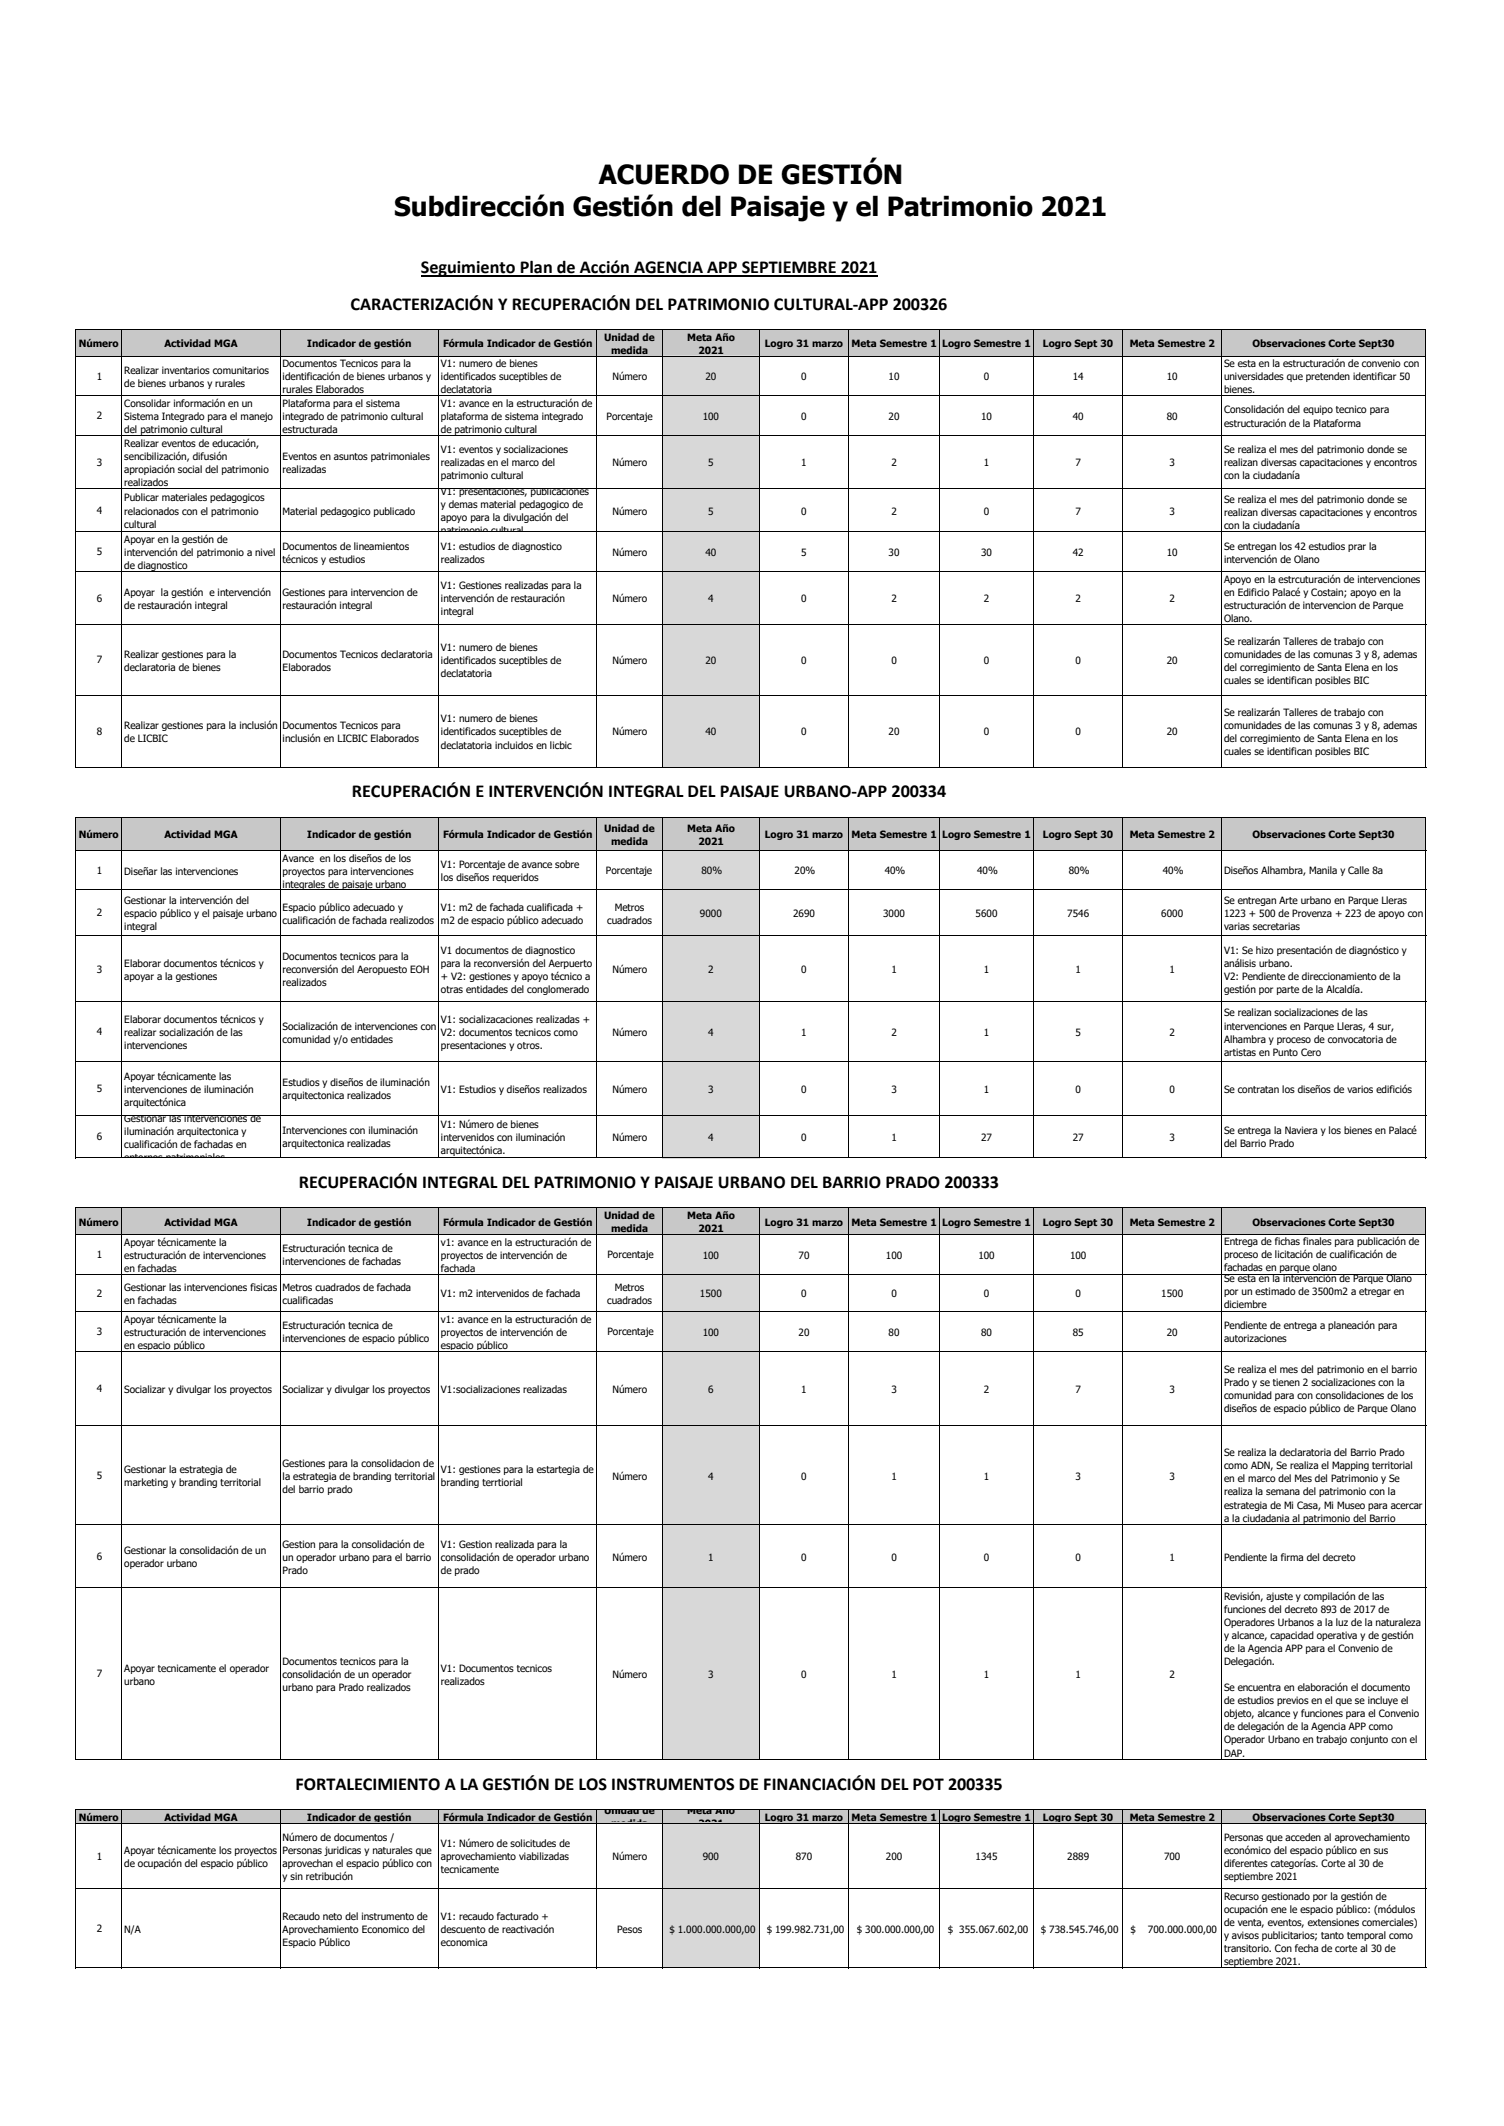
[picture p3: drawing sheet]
<svg xmlns="http://www.w3.org/2000/svg" width="210mm" height="297mm" viewBox="0 0 210 297" stroke-linecap="round" stroke-linejoin="round" font-family="sans-serif">
<defs><g id="words">
<g font-size="3.7">
<text x="83.6" y="25.7">ACUERDO DE GESTIÓN</text>
<text x="55" y="30.2">Subdirección Gestión del Paisaje y el Patrimonio 2021</text>
</g>
<g font-size="2.5">
<text x="58.8" y="38.1">Seguimiento Plan de Acción AGENCIA APP SEPTIEMBRE 2021</text>
<text x="48.9" y="43.2">CARACTERIZACIÓN Y RECUPERACIÓN DEL PATRIMONIO CULTURAL-APP 200326</text>
<text x="49.1" y="111.3">RECUPERACIÓN E INTERVENCIÓN INTEGRAL DEL PAISAJE URBANO-APP 200334</text>
<text x="41.7" y="165.9">RECUPERACIÓN INTEGRAL DEL PATRIMONIO Y PAISAJE URBANO DEL BARRIO PRADO 200333</text>
<text x="41.2" y="249.9">FORTALECIMIENTO A LA GESTIÓN DE LOS INSTRUMENTOS DE FINANCIACIÓN DEL POT 200335</text>
</g>
<g font-size="1.4">
<text x="84.3" y="47.6">Unidad de</text>
<text x="95.9" y="47.6">Meta Año</text>
<text x="11" y="48.5">Número</text>
<text x="13.5" y="53">1</text>
<text x="17.4" y="52.2">Realizar inventarios comunitarios</text>
<text x="22.9" y="48.5">Actividad MGA</text>
<text x="39.5" y="51.3">Documentos Tecnicos para la</text>
<text x="39.5" y="53.1">identificación de bienes urbanos y</text>
<text x="42.9" y="48.5">Indicador de gestión</text>
<text x="61.6" y="51.3">V1: numero de bienes</text>
<text x="61.6" y="53.1">identificados suceptibles de</text>
<text x="61.9" y="48.5">Fórmula Indicador de Gestión</text>
<text x="85.3" y="49.4">medida</text>
<text x="85.5" y="53.1">Número</text>
<text x="97.5" y="49.4">2021</text>
<text x="98.5" y="53.1">20</text>
<text x="106.8" y="48.5">Logro 31 marzo</text>
<text x="111.9" y="53.1">0</text>
<text x="118.9" y="48.5">Meta Semestre 1</text>
<text x="124.1" y="53.1">10</text>
<text x="131.6" y="48.5">Logro Semestre 1</text>
<text x="137.4" y="53.1">0</text>
<text x="145.6" y="48.5">Logro Sept 30</text>
<text x="149.8" y="53.1">14</text>
<text x="157.7" y="48.5">Meta Semestre 2</text>
<text x="162.9" y="53.1">10</text>
<text x="170.9" y="51.3">Se esta en la estructuración de convenio con</text>
<text x="170.9" y="53.1">universidades que pretenden identificar 50</text>
<text x="174.9" y="48.5">Observaciones Corte Sept30</text>
<text x="13.5" y="58.6">2</text>
<text x="17.4" y="54">de bienes urbanos y rurales</text>
<text x="17.4" y="56.9">Consolidar información en un</text>
<text x="17.4" y="58.7">Sistema Integrado para el manejo</text>
<text x="39.5" y="55">rurales Elaborados</text>
<text x="39.5" y="56.9">Plataforma para el sistema</text>
<text x="39.5" y="58.7">integrado de patrimonio cultural</text>
<text x="61.6" y="55">declatatoria</text>
<text x="61.6" y="56.9">V1: avance en la estructuración de</text>
<text x="61.6" y="58.7">plataforma de sistema integrado</text>
<text x="84.7" y="58.7">Porcentaje</text>
<text x="98.1" y="58.7">100</text>
<text x="111.9" y="58.7">0</text>
<text x="124.1" y="58.7">20</text>
<text x="137" y="58.7">10</text>
<text x="149.8" y="58.7">40</text>
<text x="162.9" y="58.7">80</text>
<text x="170.9" y="55">bienes.</text>
<text x="170.9" y="57.7">Consolidación del equipo tecnico para</text>
<text x="170.9" y="59.6">estructuración de la Plataforma</text>
<text x="13.5" y="65">3</text>
<text x="17.4" y="60.5">del patrimonio cultural</text>
<text x="17.4" y="62.4">Realizar eventos de educación,</text>
<text x="17.4" y="64.2">sencibilización, difusión</text>
<text x="39.5" y="60.5">estructurada</text>
<text x="39.5" y="64.2">Eventos en asuntos patrimoniales</text>
<text x="61.6" y="60.5">de patrimonio cultural</text>
<text x="61.6" y="63.3">V1: eventos y socializaciones</text>
<text x="61.6" y="65.1">realizadas en el marco del</text>
<text x="85.5" y="65.1">Número</text>
<text x="98.9" y="65.1">5</text>
<text x="111.9" y="65.1">1</text>
<text x="124.4" y="65.1">2</text>
<text x="137.4" y="65.1">1</text>
<text x="150.1" y="65.1">7</text>
<text x="163.3" y="65.1">3</text>
<text x="170.9" y="63.3">Se realiza el mes del patrimonio donde se</text>
<text x="170.9" y="65.1">realizan diversas capacitaciones y encontros</text>
<text x="13.5" y="71.8">4</text>
<text x="17.4" y="66.1">apropiación social del patrimonio</text>
<text x="17.4" y="67.9">realizados</text>
<text x="17.4" y="70">Publicar materiales pedagogicos</text>
<text x="17.4" y="71.9">relacionados con el patrimonio</text>
<text x="39.5" y="66.1">realizadas</text>
<text x="39.5" y="71.9">Material pedagogico publicado</text>
<text x="61.6" y="66.9">patrimonio cultural</text>
<text x="61.6" y="69.1">V1: presentaciones, publicaciones</text>
<text x="61.6" y="71">y demas material pedagogico de</text>
<text x="85.5" y="71.9">Número</text>
<text x="98.9" y="71.9">5</text>
<text x="111.9" y="71.9">0</text>
<text x="124.4" y="71.9">2</text>
<text x="137.4" y="71.9">0</text>
<text x="150.1" y="71.9">7</text>
<text x="163.3" y="71.9">3</text>
<text x="170.9" y="66.9">con la ciudadanía</text>
<text x="170.9" y="70.2">Se realiza el mes del patrimonio donde se</text>
<text x="13.5" y="77.6">5</text>
<text x="17.4" y="73.7">cultural</text>
<text x="17.4" y="75.9">Apoyar en la gestión de</text>
<text x="17.4" y="77.7">intervención del patrimonio a nivel</text>
<text x="39.5" y="76.8">Documentos de lineamientos</text>
<text x="61.6" y="72.8">apoyo para la divulgación del</text>
<text x="61.6" y="74.6">patrimonio cultural.</text>
<text x="61.6" y="76.8">V1: estudios de diagnostico</text>
<text x="85.5" y="77.7">Número</text>
<text x="98.5" y="77.7">40</text>
<text x="111.9" y="77.7">5</text>
<text x="124.1" y="77.7">30</text>
<text x="137" y="77.7">30</text>
<text x="149.8" y="77.7">42</text>
<text x="162.9" y="77.7">10</text>
<text x="170.9" y="72">realizan diversas capacitaciones y encontros</text>
<text x="170.9" y="73.8">con la ciudadanía</text>
<text x="170.9" y="76.8">Se entregan los 42 estudios prar la</text>
<text x="17.4" y="79.5">de diagnostico</text>
<text x="17.4" y="83.2">Apoyar la gestión e intervención</text>
<text x="39.5" y="78.6">técnicos y estudios</text>
<text x="39.5" y="83.2">Gestiones para intervencion de</text>
<text x="61.6" y="78.6">realizados</text>
<text x="61.6" y="82.3">V1: Gestiones realizadas para la</text>
<text x="170.9" y="78.6">intervención de Olano</text>
<text x="170.9" y="81.4">Apoyo en la estrcuturación de intervenciones</text>
<text x="170.9" y="83.2">en Edificio Palacé y Costain; apoyo en la</text>
<text x="13.5" y="84">6</text>
<text x="17.4" y="85.1">de restauración integral</text>
<text x="39.5" y="85.1">restauración integral</text>
<text x="61.6" y="84.1">intervención de restauración</text>
<text x="61.6" y="86">integral</text>
<text x="85.5" y="84.1">Número</text>
<text x="98.9" y="84.1">4</text>
<text x="111.9" y="84.1">0</text>
<text x="124.4" y="84.1">2</text>
<text x="137.4" y="84.1">2</text>
<text x="150.1" y="84.1">2</text>
<text x="163.3" y="84.1">2</text>
<text x="170.9" y="85.1">estructuración de intervencion de Parque</text>
<text x="170.9" y="86.9">Olano.</text>
<text x="13.5" y="92.6">7</text>
<text x="17.4" y="91.8">Realizar gestiones para la</text>
<text x="17.4" y="93.7">declaratoria de bienes</text>
<text x="39.5" y="91.8">Documentos Tecnicos declaratoria</text>
<text x="39.5" y="93.7">Elaborados</text>
<text x="61.6" y="90.9">V1: numero de bienes</text>
<text x="61.6" y="92.8">identificados suceptibles de</text>
<text x="61.6" y="94.6">declatatoria</text>
<text x="85.5" y="92.8">Número</text>
<text x="98.5" y="92.8">20</text>
<text x="111.9" y="92.8">0</text>
<text x="124.4" y="92.8">0</text>
<text x="137.4" y="92.8">0</text>
<text x="150.1" y="92.8">0</text>
<text x="162.9" y="92.8">20</text>
<text x="170.9" y="90">Se realizarán Talleres de trabajo con</text>
<text x="170.9" y="91.8">comunidades de las comunas 3 y 8, ademas</text>
<text x="170.9" y="93.7">del corregimiento de Santa Elena en los</text>
<text x="170.9" y="95.5">cuales se identifican posibles BIC</text>
<text x="17.4" y="101.8">Realizar gestiones para la inclusión</text>
<text x="39.5" y="101.8">Documentos Tecnicos para</text>
<text x="61.6" y="100.9">V1: numero de bienes</text>
<text x="170.9" y="100">Se realizarán Talleres de trabajo con</text>
<text x="170.9" y="101.8">comunidades de las comunas 3 y 8, ademas</text>
<text x="13.5" y="102.6">8</text>
<text x="17.4" y="103.6">de LICBIC</text>
<text x="39.5" y="103.6">inclusión en LICBIC Elaborados</text>
<text x="61.6" y="102.7">identificados suceptibles de</text>
<text x="61.6" y="104.5">declatatoria incluidos en licbic</text>
<text x="85.5" y="102.7">Número</text>
<text x="98.5" y="102.7">40</text>
<text x="111.9" y="102.7">0</text>
<text x="124.1" y="102.7">20</text>
<text x="137.4" y="102.7">0</text>
<text x="150.1" y="102.7">0</text>
<text x="162.9" y="102.7">20</text>
<text x="170.9" y="103.6">del corregimiento de Santa Elena en los</text>
<text x="170.9" y="105.5">cuales se identifican posibles BIC</text>
<text x="11" y="117.1">Número</text>
<text x="22.9" y="117.1">Actividad MGA</text>
<text x="42.9" y="117.1">Indicador de gestión</text>
<text x="61.9" y="117.1">Fórmula Indicador de Gestión</text>
<text x="84.3" y="116.1">Unidad de</text>
<text x="85.3" y="118">medida</text>
<text x="95.9" y="116.1">Meta Año</text>
<text x="97.5" y="118">2021</text>
<text x="106.8" y="117.1">Logro 31 marzo</text>
<text x="118.9" y="117.1">Meta Semestre 1</text>
<text x="131.6" y="117.1">Logro Semestre 1</text>
<text x="145.6" y="117.1">Logro Sept 30</text>
<text x="157.7" y="117.1">Meta Semestre 2</text>
<text x="174.9" y="117.1">Observaciones Corte Sept30</text>
<text x="13.5" y="122">1</text>
<text x="17.4" y="122.2">Diseñar las intervenciones</text>
<text x="39.5" y="120.3">Avance en los diseños de los</text>
<text x="39.5" y="122.2">proyectos para intervenciones</text>
<text x="39.5" y="124">integrales de paisaje urbano</text>
<text x="61.6" y="121.2">V1: Porcentaje de avance sobre</text>
<text x="61.6" y="123">los diseños requeridos</text>
<text x="84.6" y="122">Porcentaje</text>
<text x="97.9" y="122">80%</text>
<text x="110.9" y="122">20%</text>
<text x="123.5" y="122">40%</text>
<text x="136.4" y="122">40%</text>
<text x="149.2" y="122">80%</text>
<text x="162.3" y="122">40%</text>
<text x="170.9" y="122">Diseños Alhambra, Manila y Calle 8a</text>
<text x="13.5" y="128">2</text>
<text x="17.4" y="126.3">Gestionar la intervención del</text>
<text x="17.4" y="128.1">espacio público y el paisaje urbano</text>
<text x="17.4" y="129.9">integral</text>
<text x="39.5" y="127.2">Espacio público adecuado y</text>
<text x="39.5" y="129">cualificación de fachada realizodos</text>
<text x="61.6" y="127.2">V1: m2 de fachada cualificada +</text>
<text x="61.6" y="129">m2 de espacio público adecuado</text>
<text x="84.8" y="129">cuadrados</text>
<text x="85.8" y="127.2">Metros</text>
<text x="97.7" y="128.1">9000</text>
<text x="110.7" y="128.1">2690</text>
<text x="123.3" y="128.1">3000</text>
<text x="136.2" y="128.1">5600</text>
<text x="149" y="128.1">7546</text>
<text x="162.1" y="128.1">6000</text>
<text x="170.9" y="126.3">Se entregan Arte urbano en Parque Lleras</text>
<text x="170.9" y="128.1">1223 + 500 de Provenza + 223 de apoyo con</text>
<text x="170.9" y="129.9">varias secretarias</text>
<text x="13.5" y="135.8">3</text>
<text x="17.4" y="135">Elaborar documentos técnicos y</text>
<text x="17.4" y="136.8">apoyar a la gestiones</text>
<text x="39.5" y="134.1">Documentos tecnicos para la</text>
<text x="39.5" y="135.9">reconversión del Aeropuesto EOH</text>
<text x="39.5" y="137.7">realizados</text>
<text x="61.6" y="133.2">V1 documentos de diagnostico</text>
<text x="61.6" y="135">para la reconversión del Aerpuerto</text>
<text x="61.6" y="136.8">+ V2: gestiones y apoyo técnico a</text>
<text x="85.5" y="135.9">Número</text>
<text x="98.9" y="135.9">2</text>
<text x="111.9" y="135.9">0</text>
<text x="124.4" y="135.9">1</text>
<text x="137.4" y="135.9">1</text>
<text x="150.1" y="135.9">1</text>
<text x="163.3" y="135.9">1</text>
<text x="170.9" y="133.2">V1: Se hizo presentación de diagnóstico y</text>
<text x="170.9" y="135">análisis urbano.</text>
<text x="170.9" y="136.8">V2: Pendiente de direccionamiento de la</text>
<text x="17.4" y="142.9">Elaborar documentos técnicos y</text>
<text x="39.5" y="143.8">Socialización de intervenciones con</text>
<text x="61.6" y="138.7">otras entidades del conglomerado</text>
<text x="61.6" y="142.9">V1: socializacaciones realizadas +</text>
<text x="170.9" y="138.7">gestión por parte de la Alcaldía.</text>
<text x="170.9" y="142">Se realizan socializaciones de las</text>
<text x="170.9" y="143.8">intervenciones en Parque Lleras, 4 sur,</text>
<text x="13.5" y="144.6">4</text>
<text x="17.4" y="144.7">realizar socialización de las</text>
<text x="17.4" y="146.5">intervenciones</text>
<text x="39.5" y="145.6">comunidad y/o entidades</text>
<text x="61.6" y="144.7">V2: documentos tecnicos como</text>
<text x="61.6" y="146.5">presentaciones y otros.</text>
<text x="85.5" y="144.7">Número</text>
<text x="98.9" y="144.7">4</text>
<text x="111.9" y="144.7">1</text>
<text x="124.4" y="144.7">2</text>
<text x="137.4" y="144.7">1</text>
<text x="150.1" y="144.7">5</text>
<text x="163.3" y="144.7">2</text>
<text x="170.9" y="145.6">Alhambra y proceso de convocatoria de</text>
<text x="170.9" y="147.4">artistas en Punto Cero</text>
<text x="13.5" y="152.5">5</text>
<text x="17.4" y="150.8">Apoyar técnicamente las</text>
<text x="17.4" y="152.6">intervenciones de iluminación</text>
<text x="17.4" y="154.4">arquitectónica</text>
<text x="39.5" y="151.7">Estudios y diseños de iluminación</text>
<text x="39.5" y="153.5">arquitectonica realizados</text>
<text x="61.6" y="152.6">V1: Estudios y diseños realizados</text>
<text x="85.5" y="152.6">Número</text>
<text x="98.9" y="152.6">3</text>
<text x="111.9" y="152.6">0</text>
<text x="124.4" y="152.6">3</text>
<text x="137.4" y="152.6">1</text>
<text x="150.1" y="152.6">0</text>
<text x="163.3" y="152.6">0</text>
<text x="170.9" y="152.6">Se contratan los diseños de varios edificiós</text>
<text x="13.5" y="159.2">6</text>
<text x="17.4" y="156.7">Gestionar las intervenciones de</text>
<text x="17.4" y="158.5">iluminación arquitectonica y</text>
<text x="17.4" y="160.3">cualificación de fachadas en</text>
<text x="39.5" y="158.4">Intervenciones con iluminación</text>
<text x="39.5" y="160.3">arquitectonica realizadas</text>
<text x="61.6" y="157.5">V1: Número de bienes</text>
<text x="61.6" y="159.4">intervenidos con iluminación</text>
<text x="61.6" y="161.2">arquitectónica.</text>
<text x="85.5" y="159.4">Número</text>
<text x="98.9" y="159.4">4</text>
<text x="111.9" y="159.4">0</text>
<text x="124.4" y="159.4">1</text>
<text x="137" y="159.4">27</text>
<text x="149.8" y="159.4">27</text>
<text x="163.3" y="159.4">3</text>
<text x="170.9" y="158.4">Se entrega la Naviera y los bienes en Palacé</text>
<text x="170.9" y="160.3">del Barrio Prado</text>
<text x="17.4" y="162.1">entornos patrimoniales</text>
<text x="11" y="171.2">Número</text>
<text x="17.4" y="174">Apoyar técnicamente la</text>
<text x="22.9" y="171.2">Actividad MGA</text>
<text x="42.9" y="171.2">Indicador de gestión</text>
<text x="61.6" y="174">v1: avance en la estructuración de</text>
<text x="61.9" y="171.2">Fórmula Indicador de Gestión</text>
<text x="84.3" y="170.2">Unidad de</text>
<text x="85.3" y="172.1">medida</text>
<text x="95.9" y="170.2">Meta Año</text>
<text x="97.5" y="172.1">2021</text>
<text x="106.8" y="171.2">Logro 31 marzo</text>
<text x="118.9" y="171.2">Meta Semestre 1</text>
<text x="131.6" y="171.2">Logro Semestre 1</text>
<text x="145.6" y="171.2">Logro Sept 30</text>
<text x="157.7" y="171.2">Meta Semestre 2</text>
<text x="170.9" y="173.8">Entrega de fichas finales para publicación de</text>
<text x="174.9" y="171.2">Observaciones Corte Sept30</text>
<text x="13.5" y="175.7">1</text>
<text x="17.4" y="175.8">estructuración de intervenciones</text>
<text x="17.4" y="177.6">en fachadas</text>
<text x="39.5" y="174.9">Estructuración tecnica de</text>
<text x="39.5" y="176.7">intervenciones de fachadas</text>
<text x="61.6" y="175.8">proyectos de intervención de</text>
<text x="61.6" y="177.6">fachada</text>
<text x="84.8" y="175.7">Porcentaje</text>
<text x="98.1" y="175.8">100</text>
<text x="111.5" y="175.8">70</text>
<text x="123.7" y="175.8">100</text>
<text x="136.6" y="175.8">100</text>
<text x="149.4" y="175.8">100</text>
<text x="170.9" y="175.7">proceso de licitación de cualificación de</text>
<text x="170.9" y="177.5">fachadas en parque olano</text>
<text x="170.9" y="179.1">Se esta en la intervención de Parque Olano</text>
<text x="13.5" y="181.1">2</text>
<text x="17.4" y="180.3">Gestionar las intervenciones fisicas</text>
<text x="17.4" y="182.1">en fachadas</text>
<text x="17.4" y="184.8">Apoyar técnicamente la</text>
<text x="39.5" y="180.3">Metros cuadrados de fachada</text>
<text x="39.5" y="182.1">cualificadas</text>
<text x="39.5" y="185.7">Estructuración tecnica de</text>
<text x="61.6" y="181.2">V1: m2 intervenidos de fachada</text>
<text x="61.6" y="184.8">v1: avance en la estructuración de</text>
<text x="84.8" y="182.1">cuadrados</text>
<text x="85.8" y="180.3">Metros</text>
<text x="97.7" y="181.2">1500</text>
<text x="111.9" y="181.2">0</text>
<text x="124.4" y="181.2">0</text>
<text x="137.4" y="181.2">0</text>
<text x="150.1" y="181.2">0</text>
<text x="162.1" y="181.2">1500</text>
<text x="170.9" y="180.9">por un estimado de 3500m2 a etregar en</text>
<text x="170.9" y="182.7">diciembre</text>
<text x="170.9" y="185.7">Pendiente de entrega a planeación para</text>
<text x="13.5" y="186.5">3</text>
<text x="17.4" y="186.6">estructuración de intervenciones</text>
<text x="17.4" y="188.4">en espacio público</text>
<text x="39.5" y="187.5">intervenciones de espacio público</text>
<text x="61.6" y="186.6">proyectos de intervención de</text>
<text x="61.6" y="188.4">espacio público</text>
<text x="84.8" y="186.5">Porcentaje</text>
<text x="98.1" y="186.6">100</text>
<text x="111.5" y="186.6">20</text>
<text x="124.1" y="186.6">80</text>
<text x="137" y="186.6">80</text>
<text x="149.8" y="186.6">85</text>
<text x="162.9" y="186.6">20</text>
<text x="170.9" y="187.5">autorizaciones</text>
<text x="170.9" y="191.8">Se realiza el mes del patrimonio en el barrio</text>
<text x="13.5" y="194.4">4</text>
<text x="17.4" y="194.6">Socializar y divulgar los proyectos</text>
<text x="39.5" y="194.6">Socializar y divulgar los proyectos</text>
<text x="61.6" y="194.6">V1:socializaciones realizadas</text>
<text x="85.5" y="194.6">Número</text>
<text x="98.9" y="194.6">6</text>
<text x="111.9" y="194.6">1</text>
<text x="124.4" y="194.6">3</text>
<text x="137.4" y="194.6">2</text>
<text x="150.1" y="194.6">7</text>
<text x="163.3" y="194.6">3</text>
<text x="170.9" y="193.6">Prado y se tienen 2 socializaciones con la</text>
<text x="170.9" y="195.4">comunidad para con consolidaciones de los</text>
<text x="170.9" y="197.3">diseños de espacio público de Parque Olano</text>
<text x="170.9" y="203.4">Se realiza la declaratoria del Barrio Prado</text>
<text x="13.5" y="206.5">5</text>
<text x="17.4" y="205.7">Gestionar la estrategia de</text>
<text x="17.4" y="207.6">marketing y branding territorial</text>
<text x="39.5" y="204.8">Gestiones para la consolidacion de</text>
<text x="39.5" y="206.7">la estrategia de branding territorial</text>
<text x="39.5" y="208.5">del barrio prado</text>
<text x="61.6" y="205.7">V1: gestiones para la estartegia de</text>
<text x="61.6" y="207.6">branding terrtiorial</text>
<text x="85.5" y="206.7">Número</text>
<text x="98.9" y="206.7">4</text>
<text x="111.9" y="206.7">0</text>
<text x="124.4" y="206.7">1</text>
<text x="137.4" y="206.7">1</text>
<text x="150.1" y="206.7">3</text>
<text x="163.3" y="206.7">3</text>
<text x="170.9" y="205.2">como ADN, Se realiza el Mapping territorial</text>
<text x="170.9" y="207">en el marco del Mes del Patrimonio y Se</text>
<text x="170.9" y="208.9">realiza la semana del patrimonio con la</text>
<text x="170.9" y="210.7">estrategia de Mi Casa, Mi Museo para acercar</text>
<text x="170.9" y="212.5">a la ciudadania al patrimonio del Barrio</text>
<text x="13.5" y="217.9">6</text>
<text x="17.4" y="217.1">Gestionar la consolidación de un</text>
<text x="17.4" y="218.9">operador urbano</text>
<text x="39.5" y="216.1">Gestion para la consolidación de</text>
<text x="39.5" y="218">un operador urbano para el barrio</text>
<text x="39.5" y="219.8">Prado</text>
<text x="61.6" y="216.1">V1: Gestion realizada para la</text>
<text x="61.6" y="218">consolidación de operador urbano</text>
<text x="61.6" y="219.8">de prado</text>
<text x="85.5" y="218">Número</text>
<text x="98.9" y="218">1</text>
<text x="111.9" y="218">0</text>
<text x="124.4" y="218">0</text>
<text x="137.4" y="218">0</text>
<text x="150.1" y="218">0</text>
<text x="163.3" y="218">1</text>
<text x="170.9" y="218">Pendiente la firma del decreto</text>
<text x="170.9" y="223.5">Revisión, ajuste y compilación de las</text>
<text x="170.9" y="225.3">funciones del decreto 893 de 2017 de</text>
<text x="170.9" y="227.1">Operadores Urbanos a la luz de la naturaleza</text>
<text x="17.4" y="233.5">Apoyar tecnicamente el operador</text>
<text x="39.5" y="232.6">Documentos tecnicos para la</text>
<text x="61.6" y="233.5">V1: Documentos tecnicos</text>
<text x="170.9" y="228.9">y alcance, capacidad operativa y de gestión</text>
<text x="170.9" y="230.8">de la Agencia APP para el Convenio de</text>
<text x="170.9" y="232.6">Delegación.</text>
<text x="13.5" y="234.3">7</text>
<text x="17.4" y="235.3">urbano</text>
<text x="39.5" y="234.4">consolidación de un operador</text>
<text x="39.5" y="236.2">urbano para Prado realizados</text>
<text x="61.6" y="235.3">realizados</text>
<text x="85.5" y="234.4">Número</text>
<text x="98.9" y="234.4">3</text>
<text x="111.9" y="234.4">0</text>
<text x="124.4" y="234.4">1</text>
<text x="137.4" y="234.4">1</text>
<text x="150.1" y="234.4">1</text>
<text x="163.3" y="234.4">2</text>
<text x="170.9" y="236.2">Se encuentra en elaboración el documento</text>
<text x="170.9" y="238">de estudios previos en el que se incluye el</text>
<text x="170.9" y="239.9">objeto, alcance y funciones para el Convenio</text>
<text x="170.9" y="241.7">de delegación de la Agencia APP como</text>
<text x="170.9" y="243.5">Operador Urbano en trabajo conjunto con el</text>
<text x="170.9" y="245.3">DAP.</text>
<text x="11" y="254.3">Número</text>
<text x="22.9" y="254.3">Actividad MGA</text>
<text x="39.5" y="257.1">Número de documentos /</text>
<text x="42.9" y="254.3">Indicador de gestión</text>
<text x="61.6" y="258">V1: Número de solicitudes de</text>
<text x="61.9" y="254.3">Fórmula Indicador de Gestión</text>
<text x="84.3" y="253.4">Unidad de</text>
<text x="85.3" y="255.2">medida</text>
<text x="95.9" y="253.4">Meta Año</text>
<text x="97.5" y="255.2">2021</text>
<text x="106.8" y="254.3">Logro 31 marzo</text>
<text x="118.9" y="254.3">Meta Semestre 1</text>
<text x="131.6" y="254.3">Logro Semestre 1</text>
<text x="145.6" y="254.3">Logro Sept 30</text>
<text x="157.7" y="254.3">Meta Semestre 2</text>
<text x="170.9" y="257.1">Personas que acceden al aprovechamiento</text>
<text x="174.9" y="254.3">Observaciones Corte Sept30</text>
<text x="13.5" y="259.7">1</text>
<text x="17.4" y="258.9">Apoyar técnicamente los proyectos</text>
<text x="17.4" y="260.7">de ocupación del espacio público</text>
<text x="39.5" y="258.9">Personas juridicas y naturales que</text>
<text x="39.5" y="260.7">aprovechan el espacio público con</text>
<text x="39.5" y="262.6">y sin retribución</text>
<text x="61.6" y="259.8">aprovechamiento viabilizadas</text>
<text x="61.6" y="261.6">tecnicamente</text>
<text x="85.5" y="259.8">Número</text>
<text x="98.1" y="259.8">900</text>
<text x="111.1" y="259.8">870</text>
<text x="123.7" y="259.8">200</text>
<text x="136.2" y="259.8">1345</text>
<text x="149" y="259.8">2889</text>
<text x="162.5" y="259.8">700</text>
<text x="170.9" y="258.9">económico del espacio público en sus</text>
<text x="170.9" y="260.7">diferentes categorías. Corte al 30 de</text>
<text x="170.9" y="262.6">septiembre 2021</text>
<text x="13.5" y="269.8">2</text>
<text x="17.4" y="269.9">N/A</text>
<text x="39.5" y="268.1">Recaudo neto del instrumento de</text>
<text x="39.5" y="269.9">Aprovechamiento Economico del</text>
<text x="61.6" y="268.1">V1: recaudo facturado +</text>
<text x="61.6" y="269.9">descuento de reactivación</text>
<text x="86.2" y="269.9">Pesos</text>
<text x="93.4" y="269.9">$ 1.000.000.000,00</text>
<text x="107" y="269.9">$ 199.982.731,00</text>
<text x="119.6" y="269.9">$ 300.000.000,00</text>
<text x="132.3" y="269.9">$ 355.067.602,00</text>
<text x="145.3" y="269.9">$ 738.545.746,00</text>
<text x="157.8" y="269.9">$</text>
<text x="160.3" y="269.9">700.000.000,00</text>
<text x="170.9" y="265.4">Recurso gestionado por la gestión de</text>
<text x="170.9" y="267.2">ocupación ene le espacio público: (módulos</text>
<text x="170.9" y="269">de venta, eventos, extensiones comerciales)</text>
<text x="39.5" y="271.7">Espacio Público</text>
<text x="61.6" y="271.7">economica</text>
<text x="170.9" y="270.8">y avisos publicitarios; tanto temporal como</text>
<text x="170.9" y="272.7">transitorio. Con fecha de corte al 30 de</text>
<text x="170.9" y="274.5">septiembre 2021.</text>
</g>
</g></defs>
<path d="M10.5 46h188.6v3.7h-188.6z" fill-rule="evenodd" fill="#c8c8c8"/>
<g fill="#d8d8d8">
<path d="M92.4 49.7h13.6v5.6h-13.6z" fill-rule="evenodd"/>
<path d="M92.4 55.3h13.6v5.6h-13.6z" fill-rule="evenodd"/>
<path d="M92.4 60.8h13.6v7.4h-13.6z" fill-rule="evenodd"/>
<path d="M92.4 68.2h13.6v6.1h-13.6z" fill-rule="evenodd"/>
<path d="M92.4 74.3h13.6v5.6h-13.6z" fill-rule="evenodd"/>
<path d="M92.4 79.8h13.6v7.4h-13.6z" fill-rule="evenodd"/>
<path d="M92.4 87.2h13.6v9.9h-13.6z" fill-rule="evenodd"/>
<path d="M92.4 97h13.6v10.2h-13.6z" fill-rule="evenodd"/>
</g>
<path d="M10.5 114.1h188.6v4.7h-188.6z" fill-rule="evenodd" fill="#c8c8c8"/>
<g fill="#d8d8d8">
<path d="M92.4 118.7h13.6v5.6h-13.6z" fill-rule="evenodd"/>
<path d="M92.4 124.3h13.6v6.4h-13.6z" fill-rule="evenodd"/>
<path d="M92.4 130.7h13.6v9.2h-13.6z" fill-rule="evenodd"/>
<path d="M92.4 139.9h13.6v8.3h-13.6z" fill-rule="evenodd"/>
<path d="M92.4 148.2h13.6v7.6h-13.6z" fill-rule="evenodd"/>
<path d="M92.4 155.7h13.6v6h-13.6z" fill-rule="evenodd"/>
</g>
<path d="M10.5 168.7h188.6v3.7h-188.6z" fill-rule="evenodd" fill="#c8c8c8"/>
<g fill="#d8d8d8">
<path d="M92.4 172.4h13.6v5.6h-13.6z" fill-rule="evenodd"/>
<path d="M92.4 177.9h13.6v5.3h-13.6z" fill-rule="evenodd"/>
<path d="M92.4 183.2h13.6v5.6h-13.6z" fill-rule="evenodd"/>
<path d="M92.4 188.7h13.6v10.4h-13.6z" fill-rule="evenodd"/>
<path d="M92.4 199.1h13.6v13.9h-13.6z" fill-rule="evenodd"/>
<path d="M92.4 212.9h13.6v8.9h-13.6z" fill-rule="evenodd"/>
<path d="M92.4 221.7h13.6v24.1h-13.6z" fill-rule="evenodd"/>
</g>
<path d="M10.5 252.7h188.6v1.9h-188.6z" fill-rule="evenodd" fill="#c8c8c8"/>
<g fill="#d8d8d8">
<path d="M92.4 254.6h13.6v9.2h-13.6z" fill-rule="evenodd"/>
<path d="M92.4 263.7h13.6v11.2h-13.6z" fill-rule="evenodd"/>
</g>
<path d="M58.8 38.5h63.7" fill="none" stroke="#000" stroke-width=".17"/>
<g fill="none" stroke="#000" stroke-width=".14">
<path d="M10.5 46v61.2M10.6 46h188.5M10.6 49.7h188.5M10.6 55.3h188.5M17 46.1v61.1M39.1 46.1v61.1M61.2 46.1v61.1M83.3 46.1v61.1M92.5 46.1v61.1M106 46.1v61.1M118.5 46.1v61.1M131.2 46.1v61.1"/>
<path d="M144.3 46.1v61.1M156.7 46.1v61.1M170.5 46.1v61M199 46.1v41M10.6 60.8h188.5M10.6 68.2h188.5M10.6 74.3h188.5M10.6 79.8h188.5M10.6 87.2h159.9M10.6 97.1h159.9M170.6 87.2h28.5M170.6 97.1h28.5"/>
<path d="M199 87.3v19.9M10.5 114.1v47.7M10.6 107.1h188.5M10.6 118.7h159.9M10.6 114.1h188.5M17 114.2v47.6M39.1 114.2v47.6M61.2 114.2v47.6M83.3 114.2v47.6M92.5 114.2v47.6M106 114.2v47.6M118.5 114.2v47.6"/>
<path d="M131.2 114.2v47.6M144.3 114.2v47.6M156.7 114.2v47.6M170.5 114.2v47.5M170.6 118.7h28.5M199 114.2v4.5M199 118.8v43M10.6 124.3h159.9M10.6 130.7h159.9M10.6 139.9h159.9M170.6 124.3h28.5M170.6 130.7h28.5"/>
<path d="M170.6 139.9h28.5M10.6 148.2h159.9M10.6 155.7h159.9M170.6 148.2h28.5M170.6 155.7h28.5M10.5 168.6v77.2M10.6 161.7h188.5M10.6 177.9h159.9M10.6 168.7h188.5M10.6 172.4h188.5M17 168.8v77M39.1 168.8v77"/>
<path d="M61.2 168.8v77M83.3 168.8v77M92.5 168.8v77M106 168.8v77M118.5 168.8v77M131.2 168.8v77M144.3 168.8v77M156.7 168.8v77M170.5 168.8v76.9M170.6 177.9h28.5M199 168.8v9.1M199 178v67.8"/>
<path d="M10.6 183.2h159.9M10.6 188.7h159.9M10.6 199.1h159.9M170.6 183.2h28.5M170.6 188.7h28.5M170.6 199.1h28.5M10.6 213h159.9M170.6 213h28.5M10.6 221.8h159.9M170.6 221.8h28.5M10.5 252.7v22.2M10.6 245.8h188.5"/>
<path d="M10.6 254.6h159.9M10.6 252.8h188.5M17 252.8v22.1M39.1 252.8v22.1M61.2 252.8v22.1M83.3 252.8v22.1M92.5 252.8v22.1M106 252.8v22.1M118.5 252.8v22.1M131.2 252.8v22.1M144.3 252.8v22.1M156.7 252.8v22.1"/>
<path d="M170.5 254.6v20.2M170.6 254.6h28.5M199 254.7v20.2M10.6 263.8h159.9M10.6 274.8h188.5M170.6 263.8h28.5"/>
</g>
<g fill="#000">
<path d="M170.5 252.8h.1v1.8h-.1z" fill-rule="evenodd"/>
<path d="M199 252.8h.1v1.8h-.1z" fill-rule="evenodd"/>
</g>
<use href="#words"/>
</svg>
